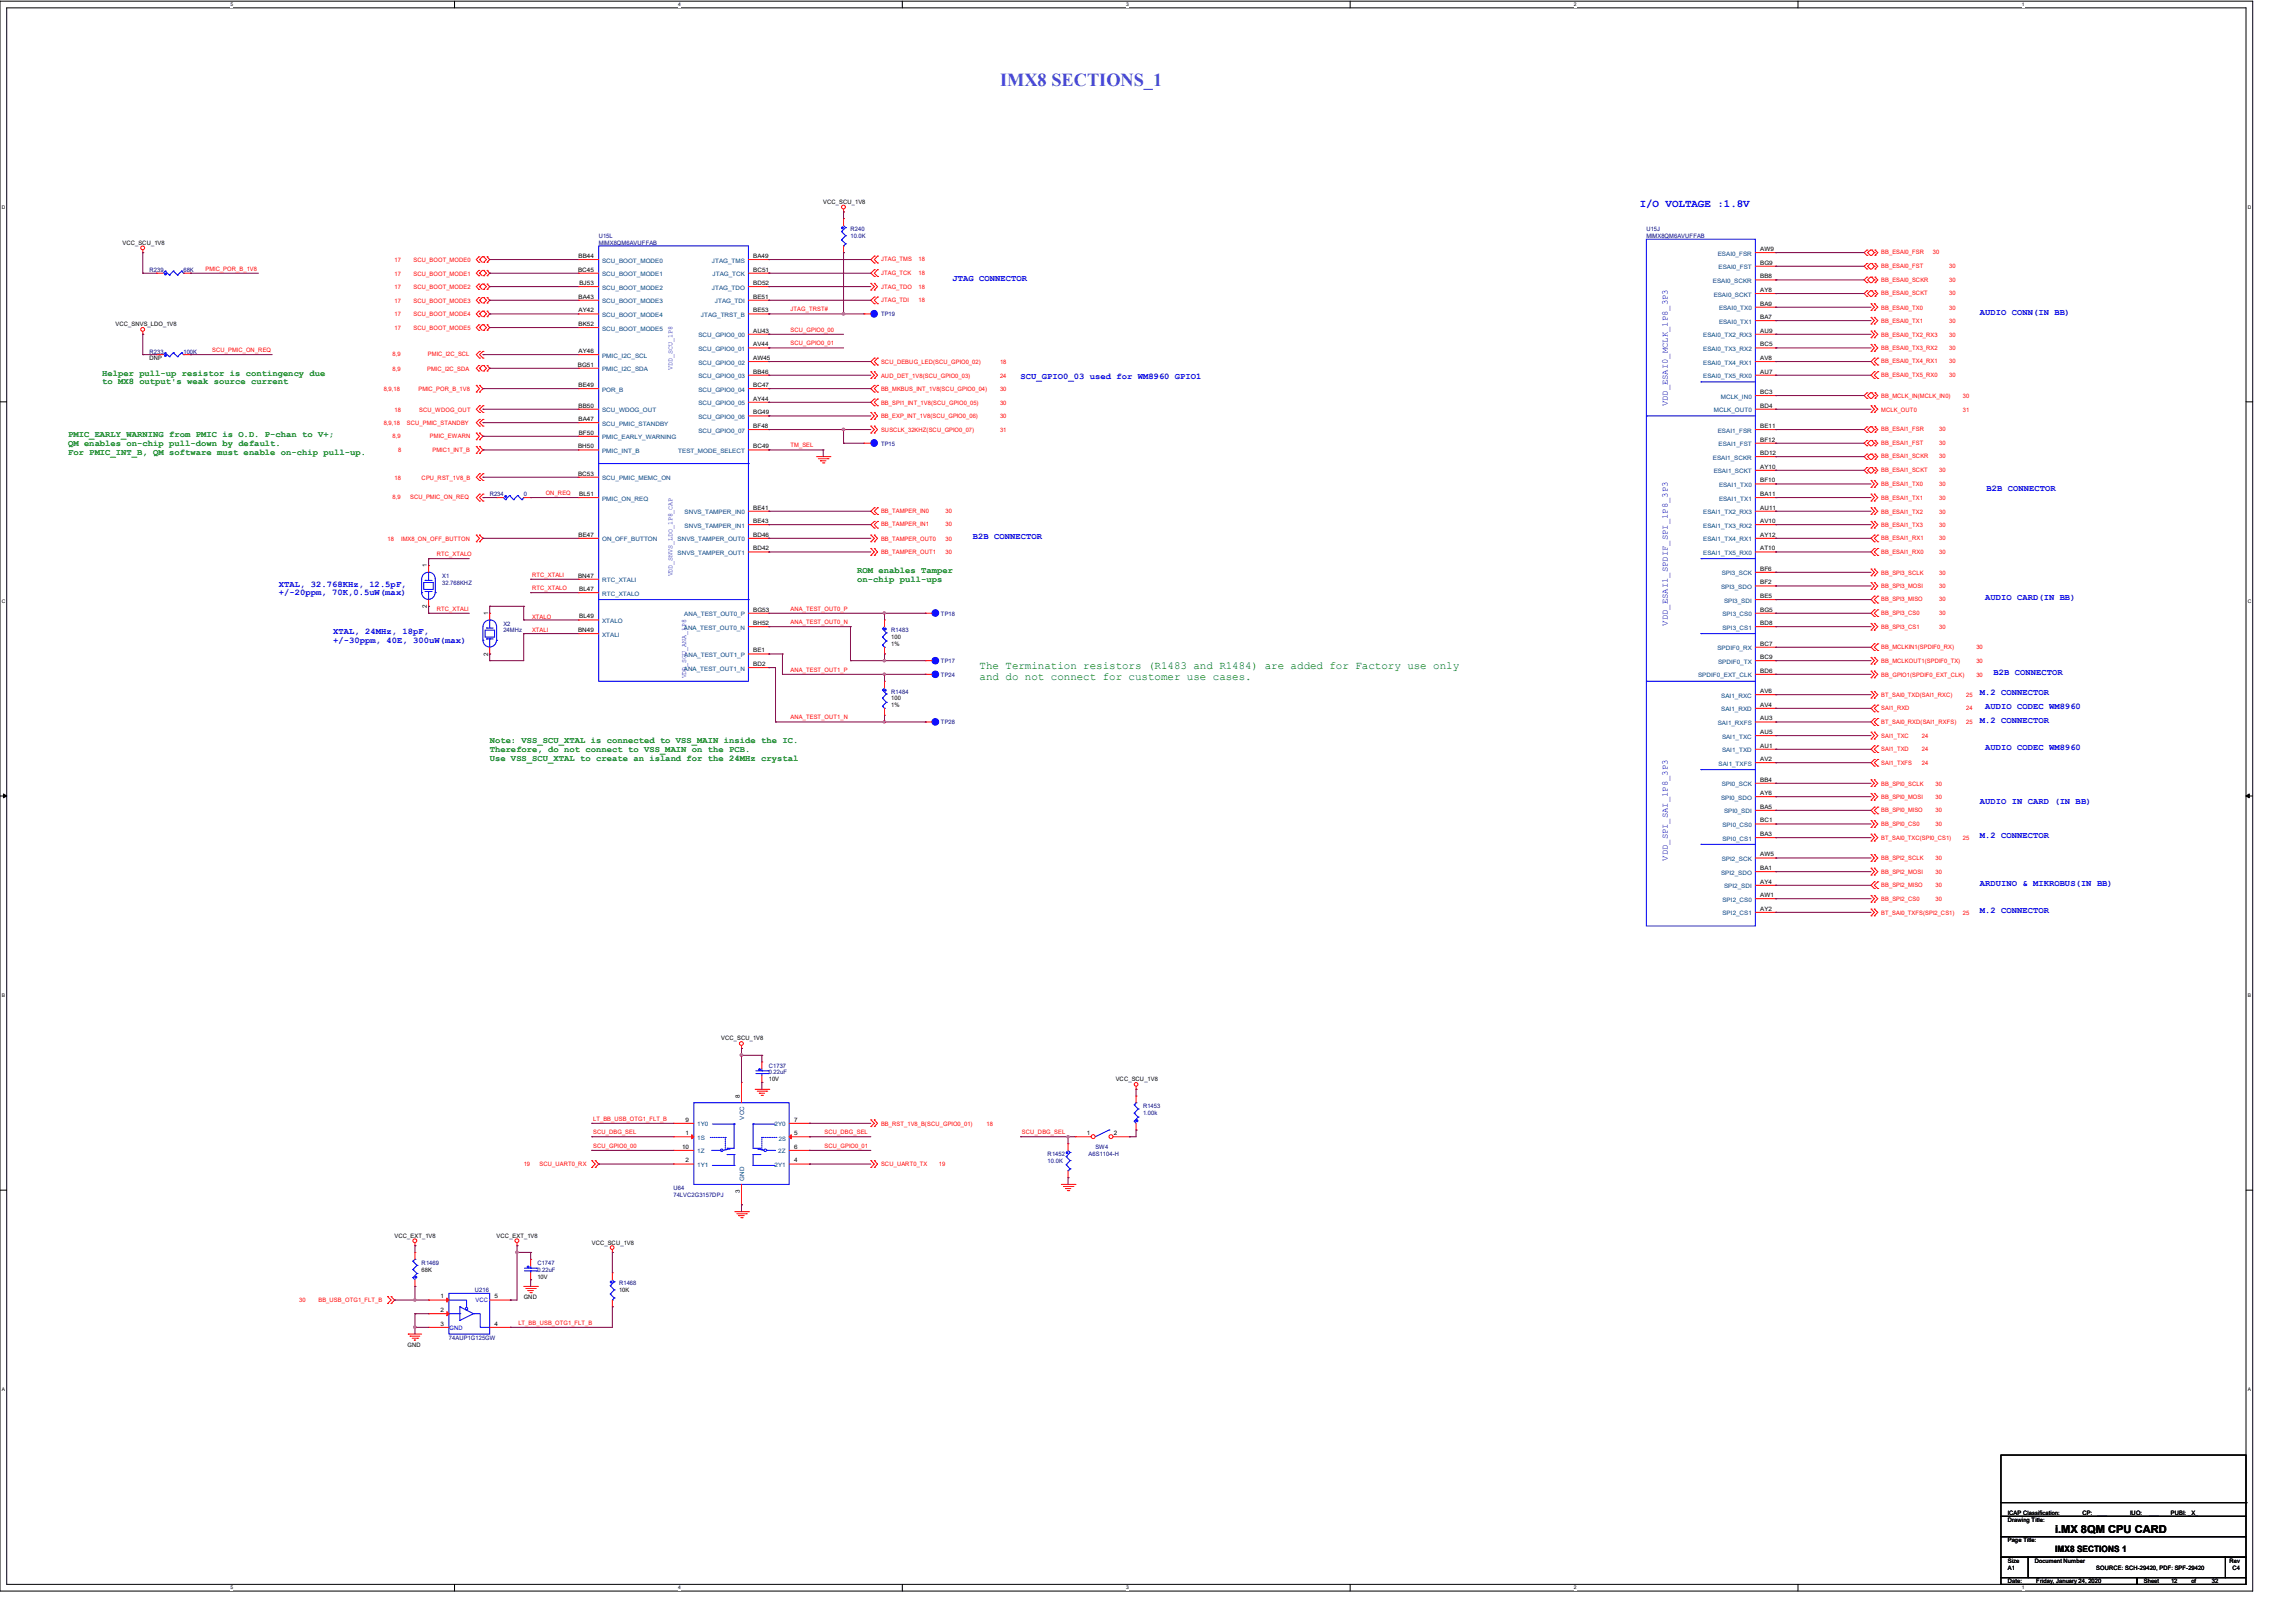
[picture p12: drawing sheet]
<svg xmlns="http://www.w3.org/2000/svg" width="420mm" height="297mm" viewBox="0 0 420 297" stroke-linecap="round" stroke-linejoin="round" font-family="sans-serif">
<defs><g id="words">
<text font-size="3.3" fill="#0080ff" x="182.9" y="15.7">IMX8 SECTIONS_1</text>
<text font-size="2" fill="#00f" x="299.9" y="37.9">I/O VOLTAGE :1.8V</text>
<g font-size="2" fill="#008000">
<text x="179.2" y="122.5">The Termination resistors (R1483 and R1484) are added for Factory use only</text>
<text x="179.2" y="124.5">and do not connect for customer use cases.</text>
</g>
<text font-size="2" x="376" y="280.6">i.MX 8QM CPU CARD</text>
<g font-size="1.6" fill="#00f">
<text x="174.2" y="51.4">JTAG CONNECTOR</text>
<text x="362.2" y="57.6">AUDIO CONN(IN BB)</text>
<text x="186.7" y="69.4">SCU_GPIO0_03 used for WM8960 GPIO1</text>
<text x="305.1" y="74.4" transform="rotate(-90 305.1 74.4)">VDD_ESAI0_MCLK_1P8_3P3</text>
<text x="363.4" y="89.9">B2B CONNECTOR</text>
<text x="178" y="98.6">B2B CONNECTOR</text>
<text x="51" y="107.4">XTAL, 32.768KHz, 12.5pF,</text>
<text x="51" y="109">+/-20ppm, 70K,0.5uW(max)</text>
<text x="363.1" y="109.8">AUDIO CARD(IN BB)</text>
<text x="61" y="116">XTAL, 24MHz, 18pF,</text>
<text x="61" y="117.6">+/-30ppm, 40E, 300uW(max)</text>
<text x="305.1" y="114.5" transform="rotate(-90 305.1 114.5)">VDD_ESAI1_SPDIF_SPI_1P8_3P3</text>
<text x="364.7" y="123.5">B2B CONNECTOR</text>
<text x="362.2" y="127.3">M.2 CONNECTOR</text>
<text x="363.1" y="129.8">AUDIO CODEC WM8960</text>
<text x="362.2" y="132.2">M.2 CONNECTOR</text>
<text x="363.1" y="137.2">AUDIO CODEC WM8960</text>
<text x="362.2" y="147.2">AUDIO IN CARD (IN BB)</text>
<text x="362.2" y="153.4">M.2 CONNECTOR</text>
<text x="305.1" y="157.5" transform="rotate(-90 305.1 157.5)">VDD_SPI_SAI_1P8_3P3</text>
<text x="362.2" y="167.1">M.2 CONNECTOR</text>
<text x="362.2" y="162.1">ARDUINO &amp; MIKROBUS(IN BB)</text>
</g>
<g font-size="1.6" fill="#008000">
<text x="18.7" y="68.7">Helper pull-up resistor is contingency due</text>
<text x="18.7" y="70.4">to MX8 output's weak source current</text>
<text x="12.4" y="80">PMIC_EARLY_WARNING from PMIC is O.D. P-chan to V+;</text>
<text x="12.4" y="81.6">QM enables on-chip pull-down by default.</text>
<text x="12.4" y="83.2">For PMIC_INT_B, QM software must enable on-chip pull-up.</text>
<text x="156.8" y="104.9">ROM enables Tamper</text>
<text x="156.8" y="106.5">on-chip pull-ups</text>
<text x="89.6" y="136">Note: VSS_SCU_XTAL is connected to VSS_MAIN inside the IC.</text>
<text x="89.6" y="137.6">Therefore, do not connect to VSS_MAIN on the PCB.</text>
<text x="89.6" y="139.2">Use VSS_SCU_XTAL to create an island for the 24MHz crystal</text>
</g>
<text font-size="1.6" x="376" y="284">IMX8 SECTIONS 1</text>
<g font-size="1.2" fill="#00f">
<text x="123" y="67.6" transform="rotate(-90 123 67.6)">VDD_SCU_1P8</text>
<text x="123" y="105.5" transform="rotate(-90 123 105.5)">VDD_SNVS_LDO_1P8_CAP</text>
<text x="125.5" y="124.2" transform="rotate(-90 125.5 124.2)">VDD_SCU_ANA_1P8</text>
</g>
<g font-size="1.1">
<text x="150.6" y="37.3">VCC_SCU_1V8</text>
<text x="22.4" y="44.8">VCC_SCU_1V8</text>
<text x="105.8" y="47.2">BB44</text>
<text x="137.8" y="47.2">BA49</text>
<text x="322" y="45.9">AW9</text>
<text x="105.7" y="49.7">BC45</text>
<text x="106" y="52.2">BJ53</text>
<text x="137.8" y="49.7">BC51</text>
<text x="137.8" y="52.2">BD52</text>
<text x="322" y="48.4">BG9</text>
<text x="322" y="50.9">BB8</text>
<text x="322" y="53.4">AY8</text>
<text x="21.1" y="59.7">VCC_SNVS_LDO_1V8</text>
<text x="105.8" y="54.7">BA43</text>
<text x="105.8" y="57.1">AY42</text>
<text x="105.8" y="59.6">BK52</text>
<text x="137.8" y="54.7">BE51</text>
<text x="137.8" y="57.1">BE53</text>
<text x="322" y="55.9">BA9</text>
<text x="322" y="58.4">BA7</text>
<text x="27.3" y="66">DNP</text>
<text x="105.8" y="64.6">AY46</text>
<text x="137.8" y="60.9">AU43</text>
<text x="137.8" y="63.4">AV44</text>
<text x="137.8" y="65.9">AW45</text>
<text x="322" y="60.9">AU9</text>
<text x="322" y="63.4">BC5</text>
<text x="322" y="65.9">AV8</text>
<text x="105.7" y="67.1">BG51</text>
<text x="105.8" y="70.8">BE49</text>
<text x="137.8" y="68.4">BB46</text>
<text x="137.8" y="70.8">BC47</text>
<text x="322" y="68.4">AU7</text>
<text x="105.8" y="77">BA47</text>
<text x="105.8" y="74.6">BB50</text>
<text x="137.8" y="73.3">AY44</text>
<text x="137.8" y="75.8">BG49</text>
<text x="322" y="72.1">BC3</text>
<text x="322" y="74.6">BD4</text>
<text x="105.7" y="82">BH50</text>
<text x="105.9" y="79.5">BF50</text>
<text x="137.8" y="78.3">BF48</text>
<text x="137.8" y="82">BC49</text>
<text x="322" y="78.3">BE11</text>
<text x="322" y="80.8">BF12</text>
<text x="322" y="83.3">BD12</text>
<text x="105.7" y="87">BC53</text>
<text x="322" y="85.8">AY10</text>
<text x="322" y="88.3">BF10</text>
<text x="106" y="90.8">BL51</text>
<text x="137.8" y="93.3">BE41</text>
<text x="137.8" y="95.7">BE43</text>
<text x="322" y="90.8">BA11</text>
<text x="322" y="93.3">AU11</text>
<text x="322" y="95.7">AV10</text>
<text x="105.8" y="98.2">BE47</text>
<text x="137.8" y="98.2">BD46</text>
<text x="137.8" y="100.7">BD42</text>
<text x="322" y="98.2">AY12</text>
<text x="322" y="100.7">AT10</text>
<text x="78.1" y="103.8" transform="rotate(-90 78.1 103.8)">1</text>
<text x="105.7" y="105.7">BN47</text>
<text x="322" y="104.4">BF6</text>
<text x="322" y="106.9">BF2</text>
<text x="78.1" y="111.2" transform="rotate(-90 78.1 111.2)">2</text>
<text x="89.3" y="112.6" transform="rotate(-90 89.3 112.6)">1</text>
<text x="106" y="108.2">BL47</text>
<text x="106" y="113.2">BL49</text>
<text x="137.8" y="111.9">BG53</text>
<text x="322" y="111.9">BG5</text>
<text x="322" y="109.4">BE5</text>
<text x="89.3" y="120" transform="rotate(-90 89.3 120)">2</text>
<text x="105.7" y="115.7">BN49</text>
<text x="137.8" y="114.4">BH52</text>
<text x="137.8" y="119.4">BE1</text>
<text x="163" y="117">100</text>
<text x="163" y="118.2">1%</text>
<text x="322" y="118.1">BC7</text>
<text x="322" y="114.4">BD8</text>
<text x="137.8" y="121.9">BD2</text>
<text x="322" y="123.1">BD6</text>
<text x="322" y="120.6">BC9</text>
<text x="163" y="128.2">100</text>
<text x="163" y="129.5">1%</text>
<text x="322" y="126.8">AV6</text>
<text x="322" y="129.3">AV4</text>
<text x="322" y="131.8">AU3</text>
<text x="322" y="134.3">AU5</text>
<text x="322" y="136.8">AU1</text>
<text x="322" y="139.3">AV2</text>
<text x="322" y="143">BB4</text>
<text x="322" y="148">BA5</text>
<text x="322" y="145.5">AY6</text>
<text x="322" y="150.5">BC1</text>
<text x="322" y="153">BA3</text>
<text x="322" y="156.7">AW5</text>
<text x="322" y="161.7">AY4</text>
<text x="322" y="159.2">BA1</text>
<text x="322" y="164.2">AW1</text>
<text x="322" y="166.7">AY2</text>
<text x="131.9" y="190.4">VCC_SCU_1V8</text>
<text x="140.6" y="197.9">10V</text>
<text x="204.1" y="197.9">VCC_SCU_1V8</text>
<text x="135.3" y="200.9" transform="rotate(-90 135.3 200.9)">8</text>
<text x="125.4" y="207.7">1</text>
<text x="125.4" y="205.3">9</text>
<text x="145.2" y="207.7">5</text>
<text x="145.2" y="205.3">7</text>
<text x="198.8" y="207.7">1</text>
<text x="203.7" y="207.7">2</text>
<text x="124.8" y="210.2">10</text>
<text x="125.4" y="212.7">2</text>
<text x="145.2" y="212.7">4</text>
<text x="145.2" y="210.2">6</text>
<text x="135.3" y="218.3" transform="rotate(-90 135.3 218.3)">3</text>
<text x="72.2" y="226.5">VCC_EXT_1V8</text>
<text x="90.8" y="226.5">VCC_EXT_1V8</text>
<text x="108.2" y="227.7">VCC_SCU_1V8</text>
<text x="77.1" y="232.7">68K</text>
<text x="98.3" y="234">10V</text>
<text x="80.6" y="237.6">1</text>
<text x="90.5" y="237.6">5</text>
<text x="95.8" y="237.7">GND</text>
<text x="113.2" y="236.5">10K</text>
<text x="80.6" y="240.1">2</text>
<text x="80.6" y="242.6">3</text>
<text x="90.5" y="242.6">4</text>
<text x="74.5" y="246.4">GND</text>
<text x="367.3" y="278.5">Drawing Title:</text>
<text x="367.3" y="277.3">ICAP Classification:</text>
<text x="381" y="277.3">CP:</text>
<text x="383.7" y="277.2">___</text>
<text x="389.7" y="277.3">IUO:</text>
<text x="393.1" y="277.2">___</text>
<text x="397.1" y="277.3">PUBI: _X_</text>
<text x="367.3" y="286">Size</text>
<text x="367.3" y="282.3">Page Title:</text>
<text x="367.3" y="287.3">A1</text>
<text x="372.2" y="286">Document Number</text>
<text x="383.4" y="287.3">SOURCE: SCH-29420, PDF: SPF-29420</text>
<text x="407.8" y="286">Rev</text>
<text x="408.3" y="287.3">C4</text>
<text x="367.3" y="289.8">Date:</text>
<text x="372.5" y="289.8">Friday, January 24, 2020</text>
<text x="392.2" y="289.8">Sheet</text>
<text x="397.1" y="289.8">12</text>
<text x="400.9" y="289.8">of</text>
<text x="404.6" y="289.8">32</text>
</g>
<g font-size="1.1" fill="#f00">
<text x="72.2" y="47.9">17</text>
<text x="75.6" y="47.9">SCU_BOOT_MODE0</text>
<text x="161.2" y="47.8">JTAG_TMS</text>
<text x="168" y="47.8">18</text>
<text x="344.1" y="46.6">BB_ESAI0_FSR</text>
<text x="353.6" y="46.6">30</text>
<text x="37.6" y="49.5">PMIC_POR_B_1V8</text>
<text x="72.2" y="50.4">17</text>
<text x="72.2" y="52.9">17</text>
<text x="75.6" y="50.4">SCU_BOOT_MODE1</text>
<text x="75.6" y="52.9">SCU_BOOT_MODE2</text>
<text x="161.2" y="50.3">JTAG_TCK</text>
<text x="161.2" y="52.9">JTAG_TDO</text>
<text x="168" y="50.3">18</text>
<text x="168" y="52.9">18</text>
<text x="344.1" y="49.1">BB_ESAI0_FST</text>
<text x="344.1" y="51.5">BB_ESAI0_SCKR</text>
<text x="356.6" y="49.1">30</text>
<text x="356.6" y="51.5">30</text>
<text x="72.2" y="55.4">17</text>
<text x="72.2" y="57.9">17</text>
<text x="75.6" y="55.4">SCU_BOOT_MODE3</text>
<text x="75.6" y="57.9">SCU_BOOT_MODE4</text>
<text x="144.6" y="57">JTAG_TRST#</text>
<text x="161.2" y="55.3">JTAG_TDI</text>
<text x="168" y="55.3">18</text>
<text x="344.1" y="54">BB_ESAI0_SCKT</text>
<text x="344.1" y="56.6">BB_ESAI0_TX0</text>
<text x="344.1" y="59.1">BB_ESAI0_TX1</text>
<text x="356.6" y="54">30</text>
<text x="356.6" y="56.6">30</text>
<text x="356.6" y="59.1">30</text>
<text x="38.8" y="64.4">SCU_PMIC_ON_REQ</text>
<text x="71.8" y="65.2">8,9</text>
<text x="72.2" y="60.4">17</text>
<text x="75.6" y="60.4">SCU_BOOT_MODE5</text>
<text x="78.3" y="65.2">PMIC_I2C_SCL</text>
<text x="144.6" y="60.7">SCU_GPIO0_00</text>
<text x="144.6" y="63.2">SCU_GPIO0_01</text>
<text x="344.1" y="61.6">BB_ESAI0_TX2_RX3</text>
<text x="344.1" y="64.1">BB_ESAI0_TX3_RX2</text>
<text x="356.6" y="61.6">30</text>
<text x="356.6" y="64.1">30</text>
<text x="70.2" y="71.6">8,9,18</text>
<text x="71.8" y="67.9">8,9</text>
<text x="76.5" y="71.6">PMIC_POR_B_1V8</text>
<text x="78.1" y="67.9">PMIC_I2C_SDA</text>
<text x="161.2" y="66.6">SCU_DEBUG_LED(SCU_GPIO0_02)</text>
<text x="161.2" y="69.1">AUD_DET_1V8(SCU_GPIO0_03)</text>
<text x="161.2" y="71.6">BB_MKBUS_INT_1V8(SCU_GPIO0_04)</text>
<text x="182.9" y="66.6">18</text>
<text x="182.9" y="69.1">24</text>
<text x="182.9" y="71.6">30</text>
<text x="344.1" y="66.5">BB_ESAI0_TX4_RX1</text>
<text x="344.1" y="69">BB_ESAI0_TX5_RX0</text>
<text x="356.6" y="66.5">30</text>
<text x="356.6" y="69">30</text>
<text x="70.2" y="77.8">8,9,18</text>
<text x="72.2" y="75.3">18</text>
<text x="74.4" y="77.8">SCU_PMIC_STANDBY</text>
<text x="76.7" y="75.3">SCU_WDOG_OUT</text>
<text x="161.2" y="76.5">BB_EXP_INT_1V8(SCU_GPIO0_06)</text>
<text x="161.2" y="74.1">BB_SPI1_INT_1V8(SCU_GPIO0_05)</text>
<text x="182.9" y="76.5">30</text>
<text x="182.9" y="74.1">30</text>
<text x="344.1" y="72.8">BB_MCLK_IN(MCLK_IN0)</text>
<text x="344.1" y="75.3">MCLK_OUT0</text>
<text x="359.1" y="72.8">30</text>
<text x="359.1" y="75.3">31</text>
<text x="71.8" y="80.2">8,9</text>
<text x="72.8" y="82.8">8</text>
<text x="78.7" y="80.2">PMIC_EWARN</text>
<text x="79.1" y="82.8">PMIC1_INT_B</text>
<text x="144.6" y="81.9">TM_SEL</text>
<text x="161.2" y="79">SUSCLK_32KHZ(SCU_GPIO0_07)</text>
<text x="182.9" y="79">31</text>
<text x="344.1" y="78.9">BB_ESAI1_FSR</text>
<text x="344.1" y="81.4">BB_ESAI1_FST</text>
<text x="344.1" y="83.9">BB_ESAI1_SCKR</text>
<text x="354.7" y="78.9">30</text>
<text x="354.7" y="81.4">30</text>
<text x="354.7" y="83.9">30</text>
<text x="72.2" y="87.8">18</text>
<text x="77.1" y="87.8">CPU_RST_1V8_B</text>
<text x="344.1" y="86.4">BB_ESAI1_SCKT</text>
<text x="344.1" y="89">BB_ESAI1_TX0</text>
<text x="354.7" y="86.4">30</text>
<text x="354.7" y="89">30</text>
<text x="71.8" y="91.4">8,9</text>
<text x="75" y="91.4">SCU_PMIC_ON_REQ</text>
<text x="99.8" y="90.6">ON_REQ</text>
<text x="161.2" y="93.9">BB_TAMPER_IN0</text>
<text x="173" y="93.9">30</text>
<text x="344.1" y="91.5">BB_ESAI1_TX1</text>
<text x="344.1" y="94">BB_ESAI1_TX2</text>
<text x="354.7" y="91.5">30</text>
<text x="354.7" y="94">30</text>
<text x="70.9" y="99">18</text>
<text x="73.4" y="99">IMX8_ON_OFF_BUTTON</text>
<text x="79.9" y="101.8">RTC_XTALO</text>
<text x="161.2" y="96.3">BB_TAMPER_IN1</text>
<text x="161.2" y="99">BB_TAMPER_OUT0</text>
<text x="161.2" y="101.4">BB_TAMPER_OUT1</text>
<text x="173" y="96.3">30</text>
<text x="173" y="99">30</text>
<text x="173" y="101.4">30</text>
<text x="344.1" y="96.5">BB_ESAI1_TX3</text>
<text x="344.1" y="98.8">BB_ESAI1_RX1</text>
<text x="344.1" y="101.3">BB_ESAI1_RX0</text>
<text x="354.7" y="96.5">30</text>
<text x="354.7" y="98.8">30</text>
<text x="354.7" y="101.3">30</text>
<text x="97.3" y="108">RTC_XTALO</text>
<text x="97.3" y="105.5">RTC_XTALI</text>
<text x="344.1" y="105.2">BB_SPI3_SCLK</text>
<text x="344.1" y="107.7">BB_SPI3_MOSI</text>
<text x="354.7" y="105.2">30</text>
<text x="354.7" y="107.7">30</text>
<text x="79.9" y="111.8">RTC_XTALI</text>
<text x="97.3" y="113.2">XTALO</text>
<text x="144.6" y="111.8">ANA_TEST_OUT0_P</text>
<text x="344.1" y="110">BB_SPI3_MISO</text>
<text x="344.1" y="112.5">BB_SPI3_CS0</text>
<text x="354.7" y="110">30</text>
<text x="354.7" y="112.5">30</text>
<text x="97.3" y="115.7">XTALI</text>
<text x="144.6" y="114.2">ANA_TEST_OUT0_N</text>
<text x="344.1" y="115.1">BB_SPI3_CS1</text>
<text x="344.1" y="118.7">BB_MCLKIN1(SPDIF0_RX)</text>
<text x="354.7" y="115.1">30</text>
<text x="361.5" y="118.7">30</text>
<text x="144.6" y="122.9">ANA_TEST_OUT1_P</text>
<text x="344.1" y="121.4">BB_MCLKOUT1(SPDIF0_TX)</text>
<text x="344.1" y="123.9">BB_GPIO1(SPDIF0_EXT_CLK)</text>
<text x="361.5" y="121.4">30</text>
<text x="361.5" y="123.9">30</text>
<text x="144.6" y="131.7">ANA_TEST_OUT1_N</text>
<text x="344.1" y="130">SAI1_RXD</text>
<text x="344.1" y="127.6">BT_SAI0_TXD(SAI1_RXC)</text>
<text x="359.7" y="130">24</text>
<text x="359.7" y="127.6">25</text>
<text x="344.1" y="135">SAI1_TXC</text>
<text x="344.1" y="137.4">SAI1_TXD</text>
<text x="344.1" y="132.4">BT_SAI0_RXD(SAI1_RXFS)</text>
<text x="351.6" y="135">24</text>
<text x="351.6" y="137.4">24</text>
<text x="359.7" y="132.4">25</text>
<text x="344.1" y="143.8">BB_SPI0_SCLK</text>
<text x="344.1" y="139.9">SAI1_TXFS</text>
<text x="351.6" y="139.9">24</text>
<text x="354.1" y="143.8">30</text>
<text x="344.1" y="146.3">BB_SPI0_MOSI</text>
<text x="344.1" y="148.6">BB_SPI0_MISO</text>
<text x="354.1" y="146.3">30</text>
<text x="354.1" y="148.6">30</text>
<text x="344.1" y="151.2">BB_SPI0_CS0</text>
<text x="344.1" y="153.7">BT_SAI0_TXC(SPI0_CS1)</text>
<text x="354.1" y="151.2">30</text>
<text x="359.1" y="153.7">25</text>
<text x="344.1" y="157.4">BB_SPI2_SCLK</text>
<text x="344.1" y="159.9">BB_SPI2_MOSI</text>
<text x="354.1" y="157.4">30</text>
<text x="354.1" y="159.9">30</text>
<text x="344.1" y="164.9">BB_SPI2_CS0</text>
<text x="344.1" y="162.3">BB_SPI2_MISO</text>
<text x="344.1" y="167.4">BT_SAI0_TXFS(SPI2_CS1)</text>
<text x="354.1" y="164.9">30</text>
<text x="354.1" y="162.3">30</text>
<text x="359.1" y="167.4">25</text>
<text x="108.5" y="205.1">LT_BB_USB_OTG1_FLT_B</text>
<text x="108.5" y="207.6">SCU_DBG_SEL</text>
<text x="150.8" y="207.6">SCU_DBG_SEL</text>
<text x="161.2" y="206">BB_RST_1V8_B(SCU_GPIO0_01)</text>
<text x="180.5" y="206">18</text>
<text x="186.9" y="207.6">SCU_DBG_SEL</text>
<text x="95.8" y="213.4">19</text>
<text x="98.7" y="213.4">SCU_UART0_RX</text>
<text x="108.5" y="210.1">SCU_GPIO0_00</text>
<text x="150.8" y="210.1">SCU_GPIO0_01</text>
<text x="161.2" y="213.4">SCU_UART0_TX</text>
<text x="171.7" y="213.4">19</text>
<text x="54.7" y="238.3">30</text>
<text x="58.2" y="238.3">BB_USB_OTG1_FLT_B</text>
<text x="94.8" y="242.4">LT_BB_USB_OTG1_FLT_B</text>
</g>
<g font-size="1.1" fill="#000080">
<text x="109.5" y="44.8">MIMX8QM6AVUFFAB</text>
<text x="109.5" y="43.6">U15L</text>
<text x="155.6" y="42.3">R240</text>
<text x="155.6" y="43.6">10.0K</text>
<text x="301.2" y="43.6">MIMX8QM6AVUFFAB</text>
<text x="301.2" y="42.3">U15J</text>
<text x="27.3" y="49.8">R239</text>
<text x="33.6" y="49.8">68K</text>
<text x="161.2" y="57.9">TP19</text>
<text x="27.3" y="64.7">R233</text>
<text x="33.6" y="64.7">100K</text>
<text x="161.2" y="81.5">TP15</text>
<text x="89.6" y="90.8">R234</text>
<text x="95.8" y="90.8">0</text>
<text x="80.9" y="105.8">X1</text>
<text x="80.9" y="107.1">32.768KHZ</text>
<text x="172.1" y="112.6">TP18</text>
<text x="92.1" y="114.5">X2</text>
<text x="92.1" y="115.7">24MHz</text>
<text x="163" y="115.7">R1483</text>
<text x="172.1" y="121.4">TP17</text>
<text x="172.1" y="123.9">TP24</text>
<text x="163" y="127">R1484</text>
<text x="172.1" y="132.5">TP28</text>
<text x="140.6" y="195.4">C1737</text>
<text x="140.6" y="196.6">0.22uF</text>
<text x="209.1" y="202.9">R1453</text>
<text x="209.1" y="204.1">1.00k</text>
<text x="191.6" y="211.6">R1452</text>
<text x="191.6" y="212.8">10.0K</text>
<text x="199.1" y="211.6">A6S1104-H</text>
<text x="200.4" y="210.3">SW4</text>
<text x="123.2" y="217.8">U64</text>
<text x="123.2" y="219.1">74LVC2G3157DPJ</text>
<text x="77.1" y="231.5">R1469</text>
<text x="98.3" y="231.5">C1747</text>
<text x="98.3" y="232.7">0.22uF</text>
<text x="86.9" y="236.5">U216</text>
<text x="113.2" y="235.2">R1468</text>
<text x="82.1" y="245.2">74AUP1G125GW</text>
</g>
<g font-size="1.1" fill="#004080">
<text x="314.2" y="46.8">ESAI0_FSR</text>
<text x="110.1" y="48">SCU_BOOT_MODE0</text>
<text x="110.1" y="50.5">SCU_BOOT_MODE1</text>
<text x="110.1" y="53">SCU_BOOT_MODE2</text>
<text x="130.2" y="53">JTAG_TDO</text>
<text x="130.2" y="48">JTAG_TMS</text>
<text x="130.3" y="50.5">JTAG_TCK</text>
<text x="313.3" y="51.8">ESAI0_SCKR</text>
<text x="314.4" y="49.3">ESAI0_FST</text>
<text x="110.1" y="55.5">SCU_BOOT_MODE3</text>
<text x="110.1" y="58">SCU_BOOT_MODE4</text>
<text x="128.2" y="58">JTAG_TRST_B</text>
<text x="130.8" y="55.5">JTAG_TDI</text>
<text x="313.5" y="54.3">ESAI0_SCKT</text>
<text x="314.4" y="56.8">ESAI0_TX0</text>
<text x="314.4" y="59.2">ESAI0_TX1</text>
<text x="110.1" y="65.4">PMIC_I2C_SCL</text>
<text x="110.1" y="60.5">SCU_BOOT_MODE5</text>
<text x="127.8" y="61.7">SCU_GPIO0_00</text>
<text x="127.8" y="64.2">SCU_GPIO0_01</text>
<text x="311.6" y="61.7">ESAI0_TX2_RX3</text>
<text x="311.6" y="64.2">ESAI0_TX3_RX2</text>
<text x="110.1" y="67.9">PMIC_I2C_SDA</text>
<text x="110.1" y="71.7">POR_B</text>
<text x="127.8" y="66.7">SCU_GPIO0_02</text>
<text x="127.8" y="69.2">SCU_GPIO0_03</text>
<text x="127.8" y="71.7">SCU_GPIO0_04</text>
<text x="311.6" y="66.7">ESAI0_TX4_RX1</text>
<text x="311.6" y="69.2">ESAI0_TX5_RX0</text>
<text x="110.1" y="77.9">SCU_PMIC_STANDBY</text>
<text x="110.1" y="75.4">SCU_WDOG_OUT</text>
<text x="127.8" y="74.2">SCU_GPIO0_05</text>
<text x="127.8" y="76.7">SCU_GPIO0_06</text>
<text x="313.5" y="75.4">MCLK_OUT0</text>
<text x="314.8" y="72.9">MCLK_IN0</text>
<text x="110.1" y="80.4">PMIC_EARLY_WARNING</text>
<text x="110.1" y="82.9">PMIC_INT_B</text>
<text x="124.1" y="82.9">TEST_MODE_SELECT</text>
<text x="127.8" y="79.2">SCU_GPIO0_07</text>
<text x="314.2" y="79.2">ESAI1_FSR</text>
<text x="314.4" y="81.7">ESAI1_FST</text>
<text x="110.1" y="87.9">SCU_PMIC_MEMC_ON</text>
<text x="313.3" y="84.1">ESAI1_SCKR</text>
<text x="313.5" y="86.6">ESAI1_SCKT</text>
<text x="314.4" y="89.1">ESAI1_TX0</text>
<text x="110.1" y="91.6">PMIC_ON_REQ</text>
<text x="125.2" y="94.1">SNVS_TAMPER_IN0</text>
<text x="311.6" y="94.1">ESAI1_TX2_RX3</text>
<text x="314.4" y="91.6">ESAI1_TX1</text>
<text x="110.1" y="99.1">ON_OFF_BUTTON</text>
<text x="123.9" y="99.1">SNVS_TAMPER_OUT0</text>
<text x="123.9" y="101.6">SNVS_TAMPER_OUT1</text>
<text x="125.2" y="96.6">SNVS_TAMPER_IN1</text>
<text x="311.6" y="96.6">ESAI1_TX3_RX2</text>
<text x="311.6" y="99.1">ESAI1_TX4_RX1</text>
<text x="311.6" y="101.6">ESAI1_TX5_RX0</text>
<text x="110.1" y="106.6">RTC_XTALI</text>
<text x="314.8" y="107.8">SPI3_SDO</text>
<text x="315" y="105.3">SPI3_SCK</text>
<text x="110.1" y="109">RTC_XTALO</text>
<text x="125.2" y="112.8">ANA_TEST_OUT0_P</text>
<text x="315.1" y="112.8">SPI3_CS0</text>
<text x="315.4" y="110.3">SPI3_SDI</text>
<text x="110.1" y="116.5">XTALI</text>
<text x="110.1" y="114">XTALO</text>
<text x="125.1" y="115.2">ANA_TEST_OUT0_N</text>
<text x="314.1" y="119">SPDIF0_RX</text>
<text x="315.1" y="115.2">SPI3_CS1</text>
<text x="125.1" y="122.7">ANA_TEST_OUT1_N</text>
<text x="125.2" y="120.2">ANA_TEST_OUT1_P</text>
<text x="310.6" y="123.9">SPDIF0_EXT_CLK</text>
<text x="314.3" y="121.5">SPDIF0_TX</text>
<text x="314.9" y="127.7">SAI1_RXC</text>
<text x="314.9" y="130.2">SAI1_RXD</text>
<text x="314.2" y="132.7">SAI1_RXFS</text>
<text x="315" y="135.2">SAI1_TXC</text>
<text x="315" y="137.7">SAI1_TXD</text>
<text x="314.4" y="140.1">SAI1_TXFS</text>
<text x="315" y="143.9">SPI0_SCK</text>
<text x="314.8" y="146.3">SPI0_SDO</text>
<text x="315.4" y="148.8">SPI0_SDI</text>
<text x="315.1" y="151.3">SPI0_CS0</text>
<text x="315.1" y="153.8">SPI0_CS1</text>
<text x="314.8" y="160.1">SPI2_SDO</text>
<text x="315" y="157.6">SPI2_SCK</text>
<text x="315.1" y="165">SPI2_CS0</text>
<text x="315.1" y="167.5">SPI2_CS1</text>
<text x="315.4" y="162.6">SPI2_SDI</text>
<text x="127.5" y="208.6">1S</text>
<text x="127.5" y="206.1">1Y0</text>
<text x="136.1" y="204.9" transform="rotate(-90 136.1 204.9)">VCC</text>
<text x="141.7" y="206.1">2Y0</text>
<text x="142.5" y="208.7">2S</text>
<text x="127.5" y="213.6">1Y1</text>
<text x="127.5" y="211.1">1Z</text>
<text x="141.7" y="213.6">2Y1</text>
<text x="142.4" y="211.1">2Z</text>
<text x="136.1" y="216.1" transform="rotate(-90 136.1 216.1)">GND</text>
</g>
<g font-size="1.1" fill="#00f">
<text x="87" y="238.3">VCC</text>
<text x="82.3" y="243.3">GND</text>
</g>
<g font-size=".9">
<text x="42.2" y="1.1">5</text>
<text x="124.1" y="1.1">4</text>
<text x="206" y="1.1">3</text>
<text x="287.9" y="1.1">2</text>
<text x="369.8" y="1.1">1</text>
<text x=".3" y="38.3">D</text>
<text x="411.2" y="38.3">D</text>
<text x=".3" y="110.4">C</text>
<text x="411.2" y="110.4">C</text>
<text x=".3" y="182.5">B</text>
<text x="411.2" y="182.5">B</text>
<text x=".3" y="254.6">A</text>
<text x="411.2" y="254.6">A</text>
<text x="42.2" y="290.9">5</text>
<text x="124.1" y="290.9">4</text>
<text x="206" y="290.9">3</text>
<text x="287.9" y="290.9">2</text>
<text x="369.8" y="290.9">1</text>
</g>
</g></defs>
<path d="M0 .2h412.1v291h-412.1zM1.2 1.4h409.6v288.5h-409.6z" fill="none" stroke="#000" stroke-width=".18"/>
<g fill="#fff">
<path d="M42.2 .3h.5v1.1h-.5z"/>
<path d="M42.2 290.1h.5v1h-.5z"/>
</g>
<path d="M83.1 .2v1.2M83.1 289.9v1.3" fill="none" stroke="#000" stroke-width=".18"/>
<g fill="#fff">
<path d="M124.1 .3h.5v1.1h-.5z"/>
<path d="M124.1 290.1h.5v1h-.5z"/>
</g>
<path d="M165.1 .2v1.2M165.1 289.9v1.3" fill="none" stroke="#000" stroke-width=".18"/>
<g fill="#fff">
<path d="M206 .3h.5v1.1h-.5z"/>
<path d="M206 290.1h.5v1h-.5z"/>
</g>
<path d="M247 .2v1.2M247 289.9v1.3" fill="none" stroke="#000" stroke-width=".18"/>
<g fill="#fff">
<path d="M287.9 .3h.5v1.1h-.5z"/>
<path d="M287.9 290.1h.5v1h-.5z"/>
</g>
<path d="M328.9 .2v1.2M328.9 289.9v1.3" fill="none" stroke="#000" stroke-width=".18"/>
<g fill="#fff">
<path d="M369.8 .3h.5v1.1h-.5z"/>
<path d="M369.8 290.1h.5v1h-.5z"/>
<path d="M.3 37.5h.7v1h-.7z"/>
<path d="M411.2 37.5h.6v1h-.6z"/>
<path d="M.3 109.6h.7v1h-.7z"/>
<path d="M411.2 109.6h.6v1h-.6z"/>
</g>
<path d="M0 73.5h1.2M410.8 73.5h1.3" fill="none" stroke="#000" stroke-width=".18"/>
<g fill="#fff">
<path d="M.3 181.7h.6v1h-.6z"/>
<path d="M411.2 181.7h.6v1h-.6z"/>
</g>
<path d="M0 145.7h1.2M410.8 145.7h1.3" fill="none" stroke="#000" stroke-width=".18"/>
<path d="M.6 145.3l.6 .4-.6 .3zM410.8 145.7l.6-.4v.7z" fill="#000" stroke="#000" stroke-width=".18"/>
<g fill="#fff">
<path d="M.3 253.8h.6v1h-.6z"/>
<path d="M411.2 253.8h.5v1h-.5z"/>
</g>
<path d="M0 217.8h1.2M410.8 217.8h1.3M366 277.5h44.8v3.7h-44.8zM366 266.3h44.8v11.2h-44.8zM366 275h44.8M410.8 275h.1M366 281.2h44.8v3.7h-44.8zM366 284.9h5v3.8h-5zM366 288.7h24.9v1.2h-24.9zM371 284.9h36.1v3.8h-36.1zM390.9 288.7h19.9v1.2h-19.9zM407.1 284.9h3.7v3.8h-3.7z" fill="none" stroke="#000" stroke-width=".18"/>
<g fill="none" stroke="#f00" stroke-width=".18">
<path d="M154.3 38.8h.1M154.3 38.3v.5M26.1 46.2h.1M26.1 45.8v.4M28.6 50h.1M28.6 50h1.2M33.6 50h1.2M34.8 50h.1M87.6 48h.1M87.6 47h.1M87.6 50.5h.1M87.6 49.5h.1"/>
<path d="M87.6 53h.1M87.6 52h.1M87.6 55.5h.1M87.6 54.4h.1M87.6 58h.1M87.6 56.9h.1M87.6 59.4h.1M87.6 47l-.5 .5 .5 .5M87.6 52l-.5 .5 .5 .5M87.6 49.5l-.5 .5 .5 .5M87.6 54.4l-.5 .5 .5 .6M87.6 56.9l-.5 .5 .5 .6"/>
<path d="M87.6 59.4l-.5 .5 .5 .6M87.7 47.5h.1M87.7 50h.1M87.7 52.5h.1M87.7 54.9h.1M87.7 57.4h.1M87.7 59.9h.1M87.7 47.5l.5 .5M87.7 50l.5 .5M87.7 52.5l.5 .5M87.7 54.9l.5 .6M87.7 57.4l.5 .6"/>
<path d="M87.7 59.9l.5 .6M88.2 47h.1M88.2 49.5h.1M88.2 52h.1M88.2 54.4h.1M88.2 56.9h.1M88.2 59.4h.1M88.2 47l-.5 .5M88.2 49.5l-.5 .5M88.2 52l-.5 .5M88.2 54.4l-.5 .5M88.2 56.9l-.5 .5"/>
<path d="M88.2 59.4l-.5 .5M88.5 47h.1M88.5 48h.1M88.5 49.5h.1M88.5 50.5h.1M88.5 52h.1M88.5 53h.1M88.5 54.4h.1M88.5 55.5h.1M88.5 56.9h.1M88.5 58h.1M88.5 59.4h.1"/>
<path d="M88.5 47l.5 .5-.5 .5M88.5 49.5l.5 .5-.5 .5M88.5 52l.5 .5-.5 .5M88.5 54.4l.5 .5-.5 .6M88.5 56.9l.5 .5-.5 .6M88.5 59.4l.5 .5-.5 .6M89.1 47h.1M89.1 48h.1M89.1 49.5h.1M89.1 50.5h.1M89.1 52h.1M89.1 53h.1"/>
<path d="M89.1 54.4h.1M89.1 55.5h.1M89.1 56.9h.1M89.1 58h.1M89.1 59.4h.1M89.1 47l.5 .5-.5 .5M89.1 49.5l.5 .5-.5 .5M89.1 52l.5 .5-.5 .5M89.1 54.4l.5 .5-.5 .6M89.1 56.9l.5 .5-.5 .6M89.1 59.4l.5 .5-.5 .6M105.8 47.5h.1"/>
<path d="M105.8 50h.1M105.8 52.5h.1M105.8 54.9h.1M105.8 57.4h.1M105.8 59.9h.1M105.8 57.4h3.7M105.8 50h3.7M105.8 54.9h3.7M105.8 52.5h3.7M105.8 47.5h3.7M105.8 59.9h3.7M136.9 57.4h3.7"/>
<path d="M136.9 50h3.7M136.9 54.9h3.7M136.9 52.5h3.7M136.9 47.5h3.7M140.6 50h.1M140.6 54.9h.1M140.6 52.5h.1M140.6 47.5h.1M140.6 57.4h.1M154.3 40h.1M154.3 46.2h.1M154.3 40v1.3"/>
<path d="M154.3 45v1.2M158 57.4h.1M158 57.4h1.3M159.3 51.9h.1M159.3 53.1h.1M159.3 51.9l.6 .6-.6 .6M159.9 48.1h.1M159.9 46.9h.1M159.9 50.6h.1M159.9 49.4h.1M159.9 51.9h.1M159.9 53.1h.1"/>
<path d="M159.9 55.6h.1M159.9 54.4h.1M159.9 46.9l-.6 .6 .6 .6M159.9 49.4l-.6 .6 .6 .6M159.9 51.9l.6 .6-.6 .6M159.9 54.4l-.6 .5 .6 .7M160.5 46.9h.1M160.5 48.1h.1M160.5 49.4h.1M160.5 50.6h.1M160.5 54.4h.1M160.5 55.6h.1"/>
<path d="M160.5 46.9l-.6 .6 .6 .6M160.5 49.4l-.6 .6 .6 .6M160.5 54.4l-.6 .5 .6 .7M321.1 46.2h3.7M321.1 48.7h3.7M321.1 51.2h3.7M321.1 53.7h3.7M321.1 56.2h3.7M321.1 58.7h3.7M324.8 46.2h.1M324.8 48.7h.1M324.8 51.2h.1"/>
<path d="M324.8 53.7h.1M324.8 56.2h.1M324.8 58.7h.1M341.5 45.8h.1M341.5 46.7h.1M341.5 48.2h.1M341.5 49.2h.1M341.5 50.7h.1M341.5 51.7h.1M341.5 53.2h.1M341.5 54.2h.1M341.5 45.8l-.5 .4 .5 .5"/>
<path d="M341.5 48.2l-.5 .5 .5 .5M341.5 50.7l-.5 .5 .5 .5M341.5 53.2l-.5 .5 .5 .5M342.1 45.8h.1M342.1 46.7h.1M342.1 48.2h.1M342.1 49.2h.1M342.1 50.7h.1M342.1 51.7h.1M342.1 53.2h.1M342.1 54.2h.1M342.1 45.8l-.5 .4 .5 .5"/>
<path d="M342.1 48.2l-.5 .5 .5 .5M342.1 50.7l-.5 .5 .5 .5M342.1 53.2l-.5 .5 .5 .5M342.3 55.6h.1M342.3 56.8h.1M342.3 58.1h.1M342.3 59.3h.1M342.3 55.6l.6 .6-.6 .6M342.3 58.1l.6 .6-.6 .6M342.4 45.8h.1M342.4 48.2h.1M342.4 50.7h.1"/>
<path d="M342.4 53.2h.1M342.4 45.8l.5 .4M342.4 48.2l.5 .5M342.4 50.7l.5 .5M342.4 53.2l.5 .5M342.9 46.2h.1M342.9 48.7h.1M342.9 51.2h.1M342.9 53.7h.1M342.9 55.6h.1M342.9 56.8h.1M342.9 58.1h.1"/>
<path d="M342.9 59.3h.1M342.9 46.2l-.5 .5M342.9 48.7l-.5 .5M342.9 51.2l-.5 .5M342.9 55.6l.6 .6-.6 .6M342.9 53.7l-.5 .5M342.9 58.1l.6 .6-.6 .6M343 46.7h.1M343 45.8h.1M343 49.2h.1M343 48.2h.1M343 51.7h.1"/>
<path d="M343 50.7h.1M343 54.2h.1M343 53.2h.1M343 48.2l.5 .5-.5 .5M343 45.8l.5 .4-.5 .5M343 50.7l.5 .5-.5 .5M343 53.2l.5 .5-.5 .5M26.1 61.2h.1M26.1 60.7v.5M87.1 79.2h.1M87.1 70.5h.1M87.1 71.8h.1"/>
<path d="M87.1 79.2l.6 .6-.6 .7M87.1 70.5l.6 .6-.6 .7M87.6 60.5h.1M87.6 67.9h.1M87.6 66.9h.1M87.6 66.9l-.5 .5 .5 .5M87.7 64.3h.1M87.7 65.5h.1M87.7 67.4h.1M87.7 74.3h.1M87.7 75.5h.1M87.7 76.8h.1"/>
<path d="M87.7 78h.1M87.7 79.2h.1M87.7 71.8h.1M87.7 70.5h.1M87.7 64.3l-.6 .6 .6 .6M87.7 67.4l.5 .5M87.7 74.3l-.6 .6 .6 .6M87.7 76.8l-.6 .5 .6 .7M87.7 79.2l.6 .6-.6 .7M87.7 70.5l.6 .6-.6 .7M88.2 66.9h.1M88.2 66.9l-.5 .5"/>
<path d="M88.3 65.5h.1M88.3 64.3h.1M88.3 75.5h.1M88.3 74.3h.1M88.3 78h.1M88.3 76.8h.1M88.3 64.3l-.6 .6 .6 .6M88.3 74.3l-.6 .6 .6 .6M88.3 76.8l-.6 .5 .6 .7M88.5 60.5h.1M88.5 66.9h.1M88.5 67.9h.1"/>
<path d="M88.5 66.9l.5 .5-.5 .5M89.1 60.5h.1M89.1 66.9h.1M89.1 67.9h.1M89.1 66.9l.5 .5-.5 .5M105.8 79.8h.1M105.8 64.9h.1M105.8 67.4h.1M105.8 71.1h.1M105.8 77.3h.1M105.8 74.9h.1M105.8 79.8h3.7"/>
<path d="M105.8 64.9h3.7M105.8 67.4h3.7M105.8 71.1h3.7M105.8 77.3h3.7M105.8 74.9h3.7M136.9 71.1h3.7M136.9 61.2h3.7M136.9 63.7h3.7M136.9 66.2h3.7M136.9 68.7h3.7M136.9 73.6h3.7M136.9 76.1h3.7"/>
<path d="M136.9 78.6h3.7M140.6 61.2h.1M140.6 63.7h.1M140.6 66.2h.1M140.6 68.7h.1M140.6 71.1h.1M140.6 73.6h.1M140.6 76.1h.1M140.6 78.6h.1M159.3 79.2h.1M159.3 78h.1M159.3 69.3h.1"/>
<path d="M159.3 68h.1M159.3 75.5h.1M159.3 76.8h.1M159.3 78l.6 .6-.6 .6M159.3 68l.6 .7-.6 .6M159.3 75.5l.6 .6-.6 .7M159.9 65.5h.1M159.9 66.8h.1M159.9 78h.1M159.9 79.2h.1M159.9 68h.1M159.9 69.3h.1"/>
<path d="M159.9 75.5h.1M159.9 76.8h.1M159.9 70.5h.1M159.9 71.8h.1M159.9 73h.1M159.9 74.3h.1M159.9 65.5l-.6 .7 .6 .6M159.9 78l.6 .6-.6 .6M159.9 68l.6 .7-.6 .6M159.9 75.5l.6 .6-.6 .7M159.9 70.5l-.6 .6 .6 .7M159.9 73l-.6 .6 .6 .7"/>
<path d="M160.5 66.8h.1M160.5 65.5h.1M160.5 71.8h.1M160.5 70.5h.1M160.5 74.3h.1M160.5 73h.1M160.5 65.5l-.6 .7 .6 .6M160.5 70.5l-.6 .6 .6 .7M160.5 73l-.6 .6 .6 .7M321.1 61.2h3.7M321.1 63.7h3.7M321.1 66.2h3.7"/>
<path d="M321.1 68.7h3.7M321.1 78.6h3.7M321.1 74.9h3.7M321.1 72.4h3.7M324.8 61.2h.1M324.8 63.7h.1M324.8 66.2h.1M324.8 68.7h.1M324.8 78.6h.1M324.8 72.4h.1M324.8 74.9h.1M341.5 71.9h.1"/>
<path d="M341.5 72.9h.1M341.5 78.1h.1M341.5 79.1h.1M341.5 71.9l-.5 .5 .5 .5M341.5 78.1l-.5 .5 .5 .5M342.1 71.9h.1M342.1 72.9h.1M342.1 78.1h.1M342.1 79.1h.1M342.1 71.9l-.5 .5 .5 .5M342.1 78.1l-.5 .5 .5 .5M342.3 60.6h.1"/>
<path d="M342.3 61.8h.1M342.3 63h.1M342.3 64.3h.1M342.3 74.3h.1M342.3 75.5h.1M342.3 60.6l.6 .6-.6 .6M342.3 63l.6 .7-.6 .6M342.3 74.3l.6 .6-.6 .6M342.4 71.9h.1M342.4 78.1h.1M342.4 71.9l.5 .5M342.4 78.1l.5 .5"/>
<path d="M342.9 60.6h.1M342.9 61.8h.1M342.9 63h.1M342.9 64.3h.1M342.9 66.8h.1M342.9 65.5h.1M342.9 69.3h.1M342.9 68h.1M342.9 72.4h.1M342.9 78.6h.1M342.9 74.3h.1M342.9 75.5h.1"/>
<path d="M342.9 60.6l.6 .6-.6 .6M342.9 63l.6 .7-.6 .6M342.9 65.5l-.6 .7 .6 .6M342.9 68l-.6 .7 .6 .6M342.9 74.3l.6 .6-.6 .6M342.9 72.4l-.5 .5M342.9 78.6l-.5 .5M343 72.9h.1M343 71.9h.1M343 79.1h.1M343 78.1h.1M343 71.9l.5 .5-.5 .5"/>
<path d="M343 78.1l.5 .5-.5 .5M343.5 65.5h.1M343.5 66.8h.1M343.5 68h.1M343.5 69.3h.1M343.5 65.5l-.6 .7 .6 .6M343.5 68l-.6 .7 .6 .6M87.1 80.5h.1M87.1 81.7h.1M87.1 83h.1M87.1 97.9h.1M87.1 99.1h.1"/>
<path d="M87.1 81.7l.6 .6-.6 .7M87.1 97.9l.6 .6-.6 .6M87.7 80.5h.1M87.7 83h.1M87.7 81.7h.1M87.7 90.4h.1M87.7 91.7h.1M87.7 99.1h.1M87.7 97.9h.1M87.7 86.7h.1M87.7 87.9h.1M87.7 81.7l.6 .6-.6 .7"/>
<path d="M87.7 90.4l-.6 .7 .6 .6M87.7 97.9l.6 .6-.6 .6M87.7 86.7l-.6 .6 .6 .6M88.3 91.7h.1M88.3 90.4h.1M88.3 87.9h.1M88.3 86.7h.1M88.3 90.4l-.6 .7 .6 .6M88.3 86.7l-.6 .6 .6 .6M90.8 91.1h.1M90.8 91.1h1.3M95.8 91.1h1.3"/>
<path d="M97.1 91.1h.1M105.8 98.5h.1M105.8 82.3h.1M105.8 91.1h.1M105.8 87.3h.1M105.8 98.5h3.7M105.8 82.3h3.7M105.8 91.1h3.7M105.8 87.3h3.7M136.9 98.5h3.7M136.9 82.3h3.7M136.9 93.6h3.7"/>
<path d="M136.9 96h3.7M140.6 93.6h.1M140.6 96h.1M140.6 98.5h.1M140.6 82.3h.1M149.4 83.6h2.4M149.7 83.9h1.8M150.1 84.3h.1M150.1 84.3h1M150.5 84.7h.2M150.7 84.7h.1M151.5 83.9h.1"/>
<path d="M151.8 83.6h.1M158 81.1h.1M158 81.1h1.3M159.3 97.9h.1M159.3 99.1h.1M159.3 97.9l.6 .6-.6 .6M159.9 94.1h.1M159.9 92.9h.1M159.9 96.6h.1M159.9 95.4h.1M159.9 97.9h.1M159.9 99.1h.1"/>
<path d="M159.9 92.9l-.6 .7 .6 .5M159.9 95.4l-.6 .6 .6 .6M159.9 97.9l.6 .6-.6 .6M160.5 92.9h.1M160.5 94.1h.1M160.5 95.4h.1M160.5 96.6h.1M160.5 92.9l-.6 .7 .6 .5M160.5 95.4l-.6 .6 .6 .6M321.1 83.6h3.7M321.1 98.5h3.7M321.1 91.1h3.7"/>
<path d="M321.1 93.6h3.7M321.1 96h3.7M321.1 81.1h3.7M321.1 86.1h3.7M321.1 88.6h3.7M324.8 81.1h.1M324.8 83.6h.1M324.8 86.1h.1M324.8 88.6h.1M324.8 91.1h.1M324.8 93.6h.1M324.8 96h.1"/>
<path d="M324.8 98.5h.1M341.5 80.6h.1M341.5 81.6h.1M341.5 83.1h.1M341.5 84.1h.1M341.5 85.6h.1M341.5 86.6h.1M341.5 80.6l-.5 .5 .5 .5M341.5 83.1l-.5 .5 .5 .5M341.5 85.6l-.5 .5 .5 .5M342.1 80.6h.1M342.1 81.6h.1"/>
<path d="M342.1 83.1h.1M342.1 84.1h.1M342.1 85.6h.1M342.1 86.6h.1M342.1 80.6l-.5 .5 .5 .5M342.1 83.1l-.5 .5 .5 .5M342.1 85.6l-.5 .5 .5 .5M342.3 87.9h.1M342.3 89.2h.1M342.3 90.4h.1M342.3 91.7h.1M342.3 92.9h.1"/>
<path d="M342.3 94.1h.1M342.3 95.4h.1M342.3 96.6h.1M342.3 87.9l.6 .7-.6 .6M342.3 90.4l.6 .7-.6 .6M342.3 92.9l.6 .7-.6 .5M342.3 95.4l.6 .6-.6 .6M342.4 80.6h.1M342.4 83.1h.1M342.4 85.6h.1M342.4 80.6l.5 .5M342.4 83.1l.5 .5"/>
<path d="M342.4 85.6l.5 .5M342.9 81.1h.1M342.9 83.6h.1M342.9 86.1h.1M342.9 87.9h.1M342.9 89.2h.1M342.9 90.4h.1M342.9 91.7h.1M342.9 92.9h.1M342.9 94.1h.1M342.9 95.4h.1M342.9 96.6h.1"/>
<path d="M342.9 99.1h.1M342.9 97.9h.1M342.9 81.1l-.5 .5M342.9 83.6l-.5 .5M342.9 87.9l.6 .7-.6 .6M342.9 86.1l-.5 .5M342.9 90.4l.6 .7-.6 .6M342.9 92.9l.6 .7-.6 .5M342.9 95.4l.6 .6-.6 .6M342.9 97.9l-.6 .6 .6 .6M343 81.6h.1M343 80.6h.1"/>
<path d="M343 84.1h.1M343 83.1h.1M343 86.6h.1M343 85.6h.1M343 80.6l.5 .5-.5 .5M343 85.6l.5 .5-.5 .5M343 83.1l.5 .5-.5 .5M343.5 97.9h.1M343.5 99.1h.1M343.5 97.9l-.6 .6 .6 .6M78.4 103.5h.1M78.4 111h.1"/>
<path d="M78.4 103.5v1.2M78.4 109.7v1.3M105.8 106h.1M105.8 108.5h.1M105.8 116h.1M105.8 113.5h.1M105.8 106h3.7M105.8 108.5h3.7M105.8 116h3.7M105.8 113.5h3.7M136.9 114.7h3.7M136.9 112.2h3.7"/>
<path d="M136.9 119.7h3.7M136.9 101h3.7M140.6 114.7h.1M140.6 112.2h.1M140.6 119.7h.1M140.6 101h.1M159.3 100.4h.1M159.3 101.6h.1M159.3 100.4l.6 .6-.6 .6M159.9 100.4h.1M159.9 101.6h.1M159.9 100.4l.6 .6-.6 .6"/>
<path d="M161.8 113.5h.1M161.8 119.7h.1M161.8 113.5v1.2M161.8 118.4v1.3M169.2 112.2h.1M169.2 112.2h1.3M321.1 114.7h3.7M321.1 112.2h3.7M321.1 101h3.7M321.1 118.4h3.7M321.1 104.7h3.7M321.1 109.7h3.7"/>
<path d="M321.1 107.2h3.7M324.8 101h.1M324.8 118.4h.1M324.8 112.2h.1M324.8 114.7h.1M324.8 104.7h.1M324.8 109.7h.1M324.8 107.2h.1M342.3 105.4h.1M342.3 104.1h.1M342.3 107.9h.1M342.3 106.6h.1"/>
<path d="M342.3 115.3h.1M342.3 114.1h.1M342.3 104.1l.6 .6-.6 .7M342.3 106.6l.6 .6-.6 .7M342.3 114.1l.6 .6-.6 .6M342.9 101.6h.1M342.9 100.4h.1M342.9 104.1h.1M342.9 105.4h.1M342.9 106.6h.1M342.9 107.9h.1M342.9 110.4h.1"/>
<path d="M342.9 109.1h.1M342.9 112.8h.1M342.9 111.6h.1M342.9 114.1h.1M342.9 115.3h.1M342.9 119h.1M342.9 117.8h.1M342.9 100.4l-.6 .6 .6 .6M342.9 104.1l.6 .6-.6 .7M342.9 106.6l.6 .6-.6 .7M342.9 109.1l-.6 .6 .6 .7M342.9 111.6l-.6 .6 .6 .6"/>
<path d="M342.9 114.1l.6 .6-.6 .6M342.9 117.8l-.6 .6 .6 .6M343.5 100.4h.1M343.5 101.6h.1M343.5 109.1h.1M343.5 110.4h.1M343.5 111.6h.1M343.5 112.8h.1M343.5 117.8h.1M343.5 119h.1M343.5 100.4l-.6 .6 .6 .6M343.5 109.1l-.6 .6 .6 .7"/>
<path d="M343.5 111.6l-.6 .6 .6 .6M343.5 117.8l-.6 .6 .6 .6M136.9 122.2h3.7M140.6 122.2h.1M169.2 120.9h.1M169.2 123.4h.1M169.2 132.1h.1M169.2 132.1h1.3M169.2 123.4h1.3M169.2 120.9h1.3M321.1 127.1h3.7M321.1 129.6h3.7"/>
<path d="M321.1 132.1h3.7M321.1 134.6h3.7M321.1 137.1h3.7M321.1 139.6h3.7M321.1 123.4h3.7M321.1 120.9h3.7M324.8 127.1h.1M324.8 129.6h.1M324.8 132.1h.1M324.8 134.6h.1M324.8 137.1h.1M324.8 139.6h.1"/>
<path d="M324.8 123.4h.1M324.8 120.9h.1M342.3 135.3h.1M342.3 134h.1M342.3 127.8h.1M342.3 126.5h.1M342.3 121.5h.1M342.3 120.3h.1M342.3 124h.1M342.3 122.8h.1M342.3 134l.6 .6-.6 .7M342.3 126.5l.6 .6-.6 .7"/>
<path d="M342.3 120.3l.6 .6-.6 .6M342.3 122.8l.6 .6-.6 .6M342.9 130.3h.1M342.9 129h.1M342.9 134h.1M342.9 135.3h.1M342.9 137.7h.1M342.9 136.5h.1M342.9 139h.1M342.9 126.5h.1M342.9 127.8h.1M342.9 132.8h.1"/>
<path d="M342.9 131.5h.1M342.9 120.3h.1M342.9 121.5h.1M342.9 122.8h.1M342.9 124h.1M342.9 129l-.6 .6 .6 .7M342.9 134l.6 .6-.6 .7M342.9 136.5l-.6 .6 .6 .6M342.9 139l-.6 .6 .6 .6M342.9 126.5l.6 .6-.6 .7M342.9 131.5l-.6 .6 .6 .7M342.9 120.3l.6 .6-.6 .6"/>
<path d="M342.9 122.8l.6 .6-.6 .6M343.5 129h.1M343.5 130.3h.1M343.5 136.5h.1M343.5 137.7h.1M343.5 139h.1M343.5 131.5h.1M343.5 132.8h.1M343.5 129l-.6 .6 .6 .7M343.5 136.5l-.6 .6 .6 .6M343.5 139l-.6 .6 .6 .6M343.5 131.5l-.6 .6 .6 .7"/>
<path d="M321.1 150.8h3.7M321.1 153.3h3.7M321.1 143.3h3.7M321.1 148.3h3.7M321.1 145.8h3.7M321.1 157h3.7M321.1 159.5h3.7M324.8 150.8h.1M324.8 153.3h.1M324.8 143.3h.1M324.8 148.3h.1M324.8 145.8h.1"/>
<path d="M324.8 157h.1M324.8 159.5h.1M342.3 143.9h.1M342.3 142.7h.1M342.3 146.4h.1M342.3 145.2h.1M342.3 151.4h.1M342.3 150.2h.1M342.3 153.9h.1M342.3 152.7h.1M342.3 157.6h.1M342.3 156.4h.1"/>
<path d="M342.3 158.9h.1M342.3 142.7l.6 .6-.6 .6M342.3 145.2l.6 .6-.6 .6M342.3 150.2l.6 .6-.6 .6M342.3 152.7l.6 .6-.6 .6M342.3 156.4l.6 .6-.6 .6M342.3 158.9l.6 .6-.6 .6M342.9 142.7h.1M342.9 143.9h.1M342.9 145.2h.1M342.9 146.4h.1M342.9 148.9h.1"/>
<path d="M342.9 147.7h.1M342.9 150.2h.1M342.9 151.4h.1M342.9 152.7h.1M342.9 153.9h.1M342.9 140.2h.1M342.9 156.4h.1M342.9 157.6h.1M342.9 158.9h.1M342.9 142.7l.6 .6-.6 .6M342.9 145.2l.6 .6-.6 .6M342.9 147.7l-.6 .6 .6 .6"/>
<path d="M342.9 150.2l.6 .6-.6 .6M342.9 152.7l.6 .6-.6 .6M342.9 156.4l.6 .6-.6 .6M342.9 158.9l.6 .6-.6 .6M343.5 147.7h.1M343.5 148.9h.1M343.5 140.2h.1M343.5 147.7l-.6 .6 .6 .6M321.1 164.5h3.7M321.1 167h3.7M321.1 162h3.7M324.8 164.5h.1"/>
<path d="M324.8 167h.1M324.8 162h.1M342.3 160.1h.1M342.3 165.1h.1M342.3 163.9h.1M342.3 167.6h.1M342.3 166.4h.1M342.3 163.9l.6 .6-.6 .6M342.3 166.4l.6 .6-.6 .6M342.9 160.1h.1M342.9 163.9h.1M342.9 165.1h.1"/>
<path d="M342.9 162.6h.1M342.9 161.4h.1M342.9 166.4h.1M342.9 167.6h.1M342.9 163.9l.6 .6-.6 .6M342.9 161.4l-.6 .6 .6 .6M342.9 166.4l.6 .6-.6 .6M343.5 161.4h.1M343.5 162.6h.1M343.5 161.4l-.6 .6 .6 .6M135.6 191.9h.1M135.6 198.1h.1"/>
<path d="M135.6 191.3v.6M135.6 198.1v3.7M138.1 199.3h2.5M138.5 199.7h1.8M139.4 194.4h.1M139.4 198.1h.1M139.4 194.4v1.2M139.4 196.8v1.3M140.3 199.7h.1M140.6 199.3h.1M207.8 199.3h.1M207.8 198.8v.5"/>
<path d="M108.2 213.7h.1M108.2 212.4h.1M108.2 212.4l.7 .6-.7 .7M108.9 212.4h.1M108.9 213.7h.1M108.9 212.4l.6 .6-.6 .7M123.2 208h.1M123.2 213h.1M123.2 205.6h.1M123.2 210.5h.1M123.2 208h3.7M123.2 213h3.7"/>
<path d="M123.2 210.5h3.7M123.2 205.6h3.7M135.6 216.7v3.8M138.9 200.1h.1M138.9 200.1h1M139.2 200.4h.3M139.5 200.4h.1M144.4 208h3.7M144.4 213h3.7M144.4 210.5h3.7M144.4 205.6h3.7M148.1 213h.1"/>
<path d="M148.1 208h.1M148.1 210.5h.1M148.1 205.6h.1M159.3 204.9h.1M159.3 206.2h.1M159.3 212.4h.1M159.3 213.7h.1M159.3 204.9l.6 .7-.6 .6M159.3 212.4l.6 .6-.6 .7M159.9 206.2h.1M159.9 204.9h.1M159.9 213.7h.1"/>
<path d="M159.9 212.4h.1M159.9 204.9l.6 .7-.6 .6M159.9 212.4l.6 .6-.6 .7M194.1 216.7h2.5M194.5 217.1h1.8M194.9 217.5h.1M194.9 217.5h1M195.2 217.9h.3M195.4 209.3h.1M195.4 215.5h.1M195.4 209.3v1.2M195.4 214.2v1.3"/>
<path d="M195.5 217.9h.1M196.3 217.1h.1M196.6 216.7h.1M207.8 206.8h.1M207.8 200.6h.1M207.8 200.6v1.2M207.8 205.6v1.2M70.9 238.5h.1M70.9 237.3h.1M70.9 237.3l.6 .6-.6 .6M71.5 237.3h.1M71.5 238.5h.1"/>
<path d="M71.5 237.3l.7 .6-.7 .6M75.9 228h.1M75.9 235.4h.1M75.9 229.2h.1M75.9 227.5v.5M75.9 229.2v1.3M75.9 234.2v1.2M78.4 237.9h.1M78.4 237.9h3.7M89.6 237.9h3.7M93.3 237.9h.1M94.6 228h.1"/>
<path d="M94.6 227.5v.5M95.8 235.4h2.5M96.2 235.8h1.7M96.6 236.2h.1M96.6 236.2h1M96.9 236.6h.3M97.1 230.5h.1M97.1 234.2h.1M97.1 230.5v1.2M97.1 232.9v1.3M97.2 236.6h.1M97.9 235.8h.1"/>
<path d="M98.3 235.4h.1M112 229.2h.1M112 232.9h.1M112 239.1h.1M112 228.7v.5M112 232.9v1.3M112 237.9v1.2M134.4 221.7h2.5M134.8 222.1h1.7M135.1 222.5h.1M135.1 222.5h1M135.5 222.8h.3"/>
<path d="M135.6 220.5h.1M135.8 222.8h.1M136.5 222.1h.1M136.9 221.7h.1M74.7 244.1h.1M74.7 244.1h2.4M75 244.5h.1M75 244.5h1.8M75.4 244.9h1M75.8 245.2h.1M75.8 245.2h.2M76.4 244.9h.1"/>
<path d="M78.4 240.4h.1M78.4 242.9h.1M78.4 240.4h3.7M78.4 242.9h3.7M89.6 242.9h3.7M93.3 242.9h.1"/>
<circle cx="154.3" cy="37.9" r=".35"/>
<circle cx="26.1" cy="45.4" r=".35"/>
<circle cx="26.1" cy="60.3" r=".35"/>
<circle cx="135.6" cy="191" r=".35"/>
<circle cx="207.8" cy="198.4" r=".34"/>
<circle cx="75.9" cy="227.1" r=".35"/>
<circle cx="94.6" cy="227.1" r=".35"/>
<circle cx="112" cy="228.3" r=".34"/>
</g>
<g fill="#00f" stroke="#00f" stroke-width=".18">
<circle cx="159.9" cy="57.4" r=".6"/>
<circle cx="161.9" cy="115.1" r=".16"/>
<circle cx="76.1" cy="233.7" r=".17"/>
<circle cx="92.5" cy="90.8" r=".17"/>
<circle cx="159.9" cy="81.1" r=".6"/>
<circle cx="111.8" cy="234.6" r=".17"/>
<circle cx="171.1" cy="112.2" r=".61"/>
<circle cx="154.1" cy="41.7" r=".17"/>
<circle cx="96.6" cy="231.9" r=".17"/>
<circle cx="171.1" cy="120.9" r=".61"/>
<circle cx="30.3" cy="50.1" r=".17"/>
<circle cx="171.1" cy="123.4" r=".61"/>
<circle cx="195.2" cy="210.9" r=".16"/>
<circle cx="208" cy="205.1" r=".17"/>
<circle cx="171.1" cy="132.1" r=".61"/>
<circle cx="138.9" cy="195.7" r=".17"/>
</g>
<g fill="none" stroke="#00f" stroke-width=".18">
<path d="M30.2 49.6h.1M30.2 49.6l-.4 .4M30.2 49.6l.8 .7M31 50.3h.1M31.7 49.6h.1M31.7 49.6l-.7 .7M31.7 49.6l.8 .7M32.5 50.3h.1M33.2 49.6h.1M33.2 49.6l-.7 .7M33.2 49.6l.4 .4M33.6 50h.1"/>
<path d="M109.5 45h27.4v79.7h-27.4zM153.9 42.4h.1M153.9 43.9h.1M153.9 42.4l.8 .7M153.9 43.9l.8 .7M154.3 45h.1M154.3 41.3l.4 .4M154.7 41.7h.1M154.7 43.1h.1M154.7 44.6h.1M154.7 41.7l-.8 .7M154.7 43.1l-.8 .8"/>
<path d="M154.7 44.6l-.4 .4M301.2 43.8h19.9v125.7h-19.9zM301.2 76.1h.1M301.2 76.1h19.9M311.1 69.9h.1M311.1 69.9h10M92.1 91.1l.4 .3M92.5 91.4h.1M93.2 90.7h.1M93.2 90.7l-.7 .7M93.2 90.7l.7 .7M93.9 91.4h.1"/>
<path d="M94.7 90.7h.1M94.7 90.7l-.8 .7M94.7 90.7l.8 .7M95.5 91.4h.1M95.8 91.1h.1M95.8 91.1l-.3 .3M109.5 84.8h27.4M136.9 84.8h.1M77.1 108.5a1.23 1.23 0 0 0 1.3 1.2M77.1 108.5h.1M77.5 106.6h1.7v1.3h-1.7zM77.8 106.2h.1"/>
<path d="M77.8 108.2h.1M77.8 106.2h1.2M77.8 108.2h1.2M78.4 104.7a1.1 1.1 0 0 1 1.2 1.2M78.4 104.7h.1M78.4 108.2h.1M78.4 104.7v1.5M78.4 108.2v1.5M78.4 104.7a1.23 1.23 0 0 0-1.3 1.3v2.5M79.6 108.5a1.23 1.23 0 0 1-1.2 1.2M79.6 108.5h.1M79.6 105.9v2.6"/>
<path d="M109.5 109.7h27.4M136.9 109.7h.1M161.4 115.1h.1M161.4 116.6h.1M161.4 118.1h.1M161.4 115.1l.7 .7M161.4 116.6l.7 .7M161.4 118.1l.4 .3M161.8 118.4h.1M161.8 114.7l-.4 .4M162.1 115.8h.1M162.1 117.3h.1"/>
<path d="M162.1 115.8l-.7 .8M162.1 117.3l-.7 .8M311.1 116h.1M311.1 102.2h.1M311.1 116h10M311.1 102.2h10M301.2 124.7h.1M301.2 124.7h19.9M311.1 154.5h.1M311.1 140.8h.1M311.1 154.5h10M311.1 140.8h10"/>
<path d="M138.3 196.5h2.2M138.3 196h2.2M139.4 196.5h.1M139.4 196h.1M139.4 195.6v.4M139.4 196.5v.3M140.5 196.5h.1M140.5 196h.1M126.9 201.8h17.5v14.9h-17.5zM130.2 210.5h1.6M130.3 213.3h4M130.3 205.7h4"/>
<path d="M131.8 210.5h.1M133 211.3h.1M133 210.1h.1M133 211.3h1.3M133.4 210.3h.1M133.4 210.3l-1.1 .2M134.3 205.7h.1M134.3 213.3h.1M134.3 211.3h.1M134.3 205.7v4.4h-1.3M134.3 211.3v2M137.8 213.3h.1"/>
<path d="M137.8 211.3h.1M137.8 205.7h.1M137.8 213.3h3.9M137.8 205.7v4.4h1.2M137.8 211.3v2M137.8 211.3h1.2M137.8 205.7h3.9M138.6 210.3h.1M138.6 210.3l1.1 .2M139 211.3h.1M139 210.1h.1M140.3 210.5h.1"/>
<path d="M140.3 210.5h1.6M195 211.7h.1M195 213.1h.1M195 211.7l.7 .7M195 213.1l.7 .8M195.4 214.2h.1M195.4 210.5l.3 .4M195.7 210.9h.1M195.7 212.4h.1M195.7 213.9h.1M195.7 210.9l-.7 .8M195.7 212.4l-.7 .7"/>
<path d="M195.7 213.9l-.3 .3M202.9 206.8h.1M202.9 206.8l-2.5 1.2M207.5 205.2h.1M207.5 203.7h.1M207.5 202.2h.1M207.5 205.2l.3 .4M207.5 203.7l.7 .7M207.5 202.2l.7 .7M207.8 201.8h.1M207.8 201.8l-.3 .4M208.2 204.4h.1"/>
<path d="M208.2 202.9h.1M208.2 204.4l-.7 .8M208.2 202.9l-.7 .8M75.5 233.8h.1M75.5 232.3h.1M75.5 230.8h.1M75.5 233.8l.4 .4M75.5 232.3l.8 .7M75.5 230.8l.8 .8M75.9 230.5h.1M75.9 230.5l-.4 .3M76.3 233h.1"/>
<path d="M76.3 231.6h.1M76.3 233l-.8 .8M76.3 231.6l-.8 .7M82.1 236.7h7.5v7.4h-7.5zM82.1 237.9h3.2v1.4M84.1 239.1h.1M84.1 239.1v2.5M84.1 239.1l2.5 1.3M95.9 232.6h2.3M95.9 232.1h2.3M97.1 232.6h.1M97.1 232.1h.1"/>
<path d="M97.1 231.7v.4M97.1 232.6v.3M98.2 232.6h.1M98.2 232.1h.1M111.6 235.3h.1M111.6 236.8h.1M111.6 235.3l.8 .8M111.6 236.8l.8 .7M112 237.9h.1M112 234.2l.4 .4M112.4 234.6h.1M112.4 236.1h.1"/>
<path d="M112.4 237.5h.1M112.4 234.6l-.8 .7M112.4 236.1l-.8 .7M112.4 237.5l-.4 .4M82.1 240.4h2M84.1 241.6h.1M84.1 240.4h.1M86.6 240.4h.1M86.6 240.4h1.2v2.5h1.8M86.6 240.4l-2.5 1.2"/>
<circle cx="132" cy="210.5" r=".23"/>
<circle cx="140" cy="210.5" r=".23"/>
<circle cx="85.3" cy="239.5" r=".22"/>
</g>
<path d="M129.9 208.2h2.8M132.7 208.2v2.2M132.7 210.4h.1M132.7 208.2h.1M139.4 208.2h.1M139.4 208.2v2.2M139.4 210.4h.1M142.1 208.2h-2.7" fill="none" stroke="#00f" stroke-width=".18" stroke-dasharray=".2 .2"/>
<g fill="#f00" stroke="#f00" stroke-width=".18">
<path d="M126.5 207.6l.4 .4-.4 .4z"/>
<path d="M144.4 208l.3-.4v.8z"/>
<path d="M81.7 237.5l.4 .4-.4 .4z"/>
<path d="M81.7 240l.4 .4-.4 .4z"/>
</g>
<circle cx="200" cy="208" r=".36" fill="#fff" stroke="#f00" stroke-width=".18"/>
<path d="M196.6 208h.1M196.6 208h3" fill="none" stroke="#f00" stroke-width=".18"/>
<circle cx="203.2" cy="208" r=".36" fill="#fff" stroke="#f00" stroke-width=".18"/>
<g fill="none" stroke="#f00" stroke-width=".18">
<path d="M28.6 64.9h.1M28.6 64.9h1.2M33.6 64.9h1.2M34.8 64.9h.1M89.6 112.2h.1M89.6 119.7h.1M89.6 112.2v1.3M89.6 118.4v1.3M161.8 124.7h.1M161.8 130.9h.1M161.8 124.7v1.2M161.8 129.6v1.3"/>
<path d="M203.6 208h3M206.6 208h.1"/>
</g>
<g fill="none" stroke="#00f" stroke-width=".18">
<path d="M30.2 64.6h.1M30.2 64.6l-.4 .3M30.2 64.6l.8 .7M31 65.3h.1M31.7 64.6h.1M31.7 64.6l-.7 .7M31.7 64.6l.8 .7M32.5 65.3h.1M33.2 64.6h.1M33.2 64.6l-.7 .7M33.2 64.6l.4 .3M33.6 64.9h.1"/>
<path d="M88.3 117.2a1.23 1.23 0 0 0 1.3 1.2M88.3 117.2h.1M88.7 115.3h1.8v1.3h-1.8zM89 114.9h.1M89 116.9h.1M89 114.9h1.2M89 116.9h1.2M89.6 113.5h.1a1.1 1.1 0 0 1 1.1 1.1M89.6 113.5a1.23 1.23 0 0 0-1.3 1.2v2.5M89.6 113.5h.1M89.6 116.9h.1M89.6 113.5v1.4"/>
<path d="M89.6 116.9v1.5M90.8 117.2a1.23 1.23 0 0 1-1.2 1.2M90.8 117.2h.1M90.8 114.6v2.6M161.4 126.3h.1M161.4 127.8h.1M161.4 129.2h.1M161.4 126.3l.7 .7M161.4 127.8l.7 .7M161.4 129.2l.4 .4M161.8 129.6h.1M161.8 125.9l-.4 .4"/>
<path d="M162.1 127h.1M162.1 128.5h.1M162.1 127l-.7 .8M162.1 128.5l-.7 .7"/>
</g>
<g fill="#00f" stroke="#00f" stroke-width=".18">
<circle cx="30.3" cy="65.1" r=".17"/>
<circle cx="161.9" cy="126.3" r=".16"/>
</g>
<g fill="none" stroke="#800040" stroke-width=".18">
<path d="M154.3 38.8h.1M154.3 38.8v1.2M26.1 46.2h.1M26.1 50h.1M26.1 50h2.5M26.1 46.2v3.8M34.8 50h.1M34.8 50h12.5M89.6 47.5h.1M89.6 50h.1M89.6 52.5h.1M89.6 54.9h.1"/>
<path d="M89.6 57.4h.1M89.6 59.9h.1M89.6 47.5h16.2M89.6 50h16.2M89.6 52.5h16.2M89.6 54.9h16.2M89.6 57.4h16.2M89.6 59.9h16.2M140.6 47.5h.1M140.6 50h.1M140.6 52.5h.1M140.6 54.9h.1"/>
<path d="M140.6 57.4h.1M140.6 47.5h18.7M140.6 50h18.7M140.6 52.5h18.7M140.6 54.9h18.7M140.6 57.4h17.4M154.3 46.2h.1M154.3 57.4h.1M154.3 46.2v11.2M324.8 46.2h.1M324.8 48.7h.1M324.8 51.2h.1"/>
<path d="M324.8 53.7h.1M324.8 56.2h.1M324.8 58.7h.1M324.8 46.2h16.2M324.8 48.7h16.2M324.8 51.2h16.2M324.8 53.7h16.2M324.8 56.2h17.5M324.8 58.7h17.5M26.1 61.2h.1M26.1 64.9h.1M26.1 64.9h2.5"/>
<path d="M26.1 61.2v3.7M34.8 64.9h.1M34.8 64.9h15M88.3 64.9h.1M88.3 71.1h.1M88.3 74.9h.1M88.3 77.3h.1M88.3 79.8h.1M88.3 64.9h17.5M88.3 71.1h17.5M88.3 74.9h17.5M88.3 77.3h17.5"/>
<path d="M88.3 79.8h17.5M89.6 67.4h.1M89.6 67.4h16.2M140.6 61.2h.1M140.6 78.6h.1M140.6 66.2h.1M140.6 68.7h.1M140.6 76.1h.1M140.6 71.1h.1M140.6 73.6h.1M140.6 63.7h.1M140.6 61.2h13.7"/>
<path d="M140.6 78.6h18.7M140.6 66.2h18.7M140.6 63.7h13.7M140.6 68.7h18.7M140.6 71.1h18.7M140.6 76.1h18.7M140.6 73.6h18.7M154.3 78.6h.1M154.3 78.6v2.5M324.8 61.2h.1M324.8 63.7h.1M324.8 66.2h.1"/>
<path d="M324.8 68.7h.1M324.8 72.4h.1M324.8 78.6h.1M324.8 74.9h.1M324.8 61.2h17.5M324.8 78.6h16.2M324.8 66.2h17.5M324.8 63.7h17.5M324.8 68.7h17.5M324.8 72.4h16.2M324.8 74.9h17.5M88.3 82.3h.1"/>
<path d="M88.3 98.5h.1M88.3 91.1h.1M88.3 87.3h.1M88.3 98.5h17.5M88.3 82.3h17.5M88.3 91.1h2.5M88.3 87.3h17.5M97.1 91.1h.1M97.1 91.1h8.7M140.6 93.6h.1M140.6 96h.1M140.6 98.5h.1"/>
<path d="M140.6 82.3h.1M140.6 93.6h18.7M140.6 96h18.7M140.6 98.5h18.7M140.6 82.3h10M150.6 82.3h.1M150.6 82.3v1.3M154.3 81.1h.1M154.3 81.1h3.7M324.8 81.1h.1M324.8 83.6h.1M324.8 86.1h.1"/>
<path d="M324.8 88.6h.1M324.8 91.1h.1M324.8 93.6h.1M324.8 96h.1M324.8 98.5h.1M324.8 93.6h17.5M324.8 96h17.5M324.8 98.5h17.5M324.8 81.1h16.2M324.8 83.6h16.2M324.8 86.1h16.2M324.8 88.6h17.5"/>
<path d="M324.8 91.1h17.5M78.4 102.2h.1M78.4 111h.1M78.4 112.2h.1M78.4 112.2h7.5M78.4 102.2h7.5M78.4 102.2v1.3M78.4 111v1.2M89.6 111h.1M89.6 119.7h.1M89.6 111h6.2M89.6 111v1.2"/>
<path d="M89.6 119.7v1.2M95.8 113.5h.1M95.8 116h.1M95.8 111h.1M95.8 113.5h10M95.8 116h10M95.8 116v4.9h-6.2M95.8 111v2.5M97.1 108.5h.1M97.1 106h.1M97.1 108.5h8.7M97.1 106h8.7"/>
<path d="M140.6 101h.1M140.6 114.7h.1M140.6 119.7h.1M140.6 101h18.7M140.6 112.2h28.6M140.6 114.7h15M140.6 119.7h2.5M143.1 119.7h.1M143.1 119.7v3.7h26.1M155.6 114.7h.1M155.6 114.7v6.2M161.8 112.2h.1"/>
<path d="M161.8 119.7h.1M161.8 112.2v1.3M161.8 119.7v1.2M169.2 112.2h.1M324.8 101h.1M324.8 104.7h.1M324.8 107.2h.1M324.8 109.7h.1M324.8 112.2h.1M324.8 114.7h.1M324.8 118.4h.1M324.8 101h17.5"/>
<path d="M324.8 112.2h17.5M324.8 114.7h17.5M324.8 104.7h17.5M324.8 107.2h17.5M324.8 109.7h17.5M324.8 118.4h17.5M89.6 120.9h.1M140.6 122.2h.1M140.6 122.2h1.3v9.9M141.9 132.1h.1M141.9 132.1h27.3M155.6 120.9h.1"/>
<path d="M155.6 120.9h13.6M161.8 132.1h.1M161.8 123.4h.1M161.8 120.9h.1M161.8 123.4v1.3M161.8 130.9v1.2M169.2 132.1h.1M169.2 123.4h.1M324.8 120.9h.1M324.8 129.6h.1M324.8 134.6h.1M324.8 137.1h.1"/>
<path d="M324.8 139.6h.1M324.8 127.1h.1M324.8 132.1h.1M324.8 123.4h.1M324.8 120.9h17.5M324.8 129.6h17.5M324.8 134.6h17.5M324.8 137.1h17.5M324.8 139.6h17.5M324.8 127.1h17.5M324.8 132.1h17.5M324.8 123.4h17.5"/>
<path d="M324.8 143.3h.1M324.8 145.8h.1M324.8 148.3h.1M324.8 150.8h.1M324.8 153.3h.1M324.8 157h.1M324.8 159.5h.1M324.8 143.3h17.5M324.8 145.8h17.5M324.8 148.3h17.5M324.8 150.8h17.5M324.8 153.3h17.5"/>
<path d="M324.8 157h17.5M324.8 159.5h17.5M324.8 162h.1M324.8 164.5h.1M324.8 167h.1M324.8 162h17.5M324.8 164.5h17.5M324.8 167h17.5M135.6 191.9h.1M135.6 193.1h.1M135.6 191.9v6.2M135.6 193.1h3.8"/>
<path d="M139.4 193.1h.1M139.4 198.1h.1M139.4 193.1v1.3M139.4 198.1v1.2M207.8 199.3h.1M207.8 199.3v1.3M108.2 210.5h.1M108.2 205.6h.1M108.2 208h.1M108.2 210.5h15M108.2 205.6h15M108.2 208h15"/>
<path d="M109.5 213h.1M109.5 213h13.7M148.1 210.5h.1M148.1 205.6h.1M148.1 213h.1M148.1 208h.1M148.1 210.5h11.2M148.1 205.6h11.2M148.1 213h11.2M148.1 208h11.2M186.7 208h.1M186.7 208h9.9"/>
<path d="M195.4 208h.1M195.4 215.5h.1M195.4 208v1.3M195.4 215.5v1.2M206.6 208h.1M207.8 206.8h.1M207.8 206.8v1.2h-1.2M72.2 237.9h.1M72.2 237.9h6.2M75.9 235.4h.1M75.9 228h.1M75.9 237.9h.1"/>
<path d="M75.9 228v1.2M75.9 235.4v2.5M93.3 237.9h.1M94.6 228h.1M94.6 229.2h.1M94.6 228v9.9h-1.3M94.6 229.2h2.5M97.1 234.2h.1M97.1 229.2h.1M97.1 229.2v1.3M97.1 234.2v1.2M112 239.1h.1"/>
<path d="M112 229.2h.1M112 229.2v3.7M112 239.1v3.8h-18.7M135.6 220.5h.1M135.6 220.5v1.2M75.9 242.9h.1M75.9 240.4h.1M75.9 242.9h2.5M75.9 240.4v3.7M75.9 240.4h2.5M93.3 242.9h.1"/>
</g>
<g fill="#f0f" stroke="#f0f" stroke-width=".18">
<circle cx="161.8" cy="112.2" r=".21"/>
<circle cx="154.3" cy="78.6" r=".23"/>
<circle cx="154.3" cy="57.4" r=".23"/>
<circle cx="135.6" cy="193.1" r=".23"/>
<circle cx="195.4" cy="208" r=".21"/>
<circle cx="94.6" cy="229.2" r=".23"/>
<circle cx="75.9" cy="242.9" r=".23"/>
<circle cx="75.9" cy="237.9" r=".23"/>
<circle cx="161.8" cy="132.1" r=".21"/>
<circle cx="161.8" cy="123.4" r=".21"/>
<circle cx="161.8" cy="120.9" r=".21"/>
</g>
<use href="#words"/>
</svg>
